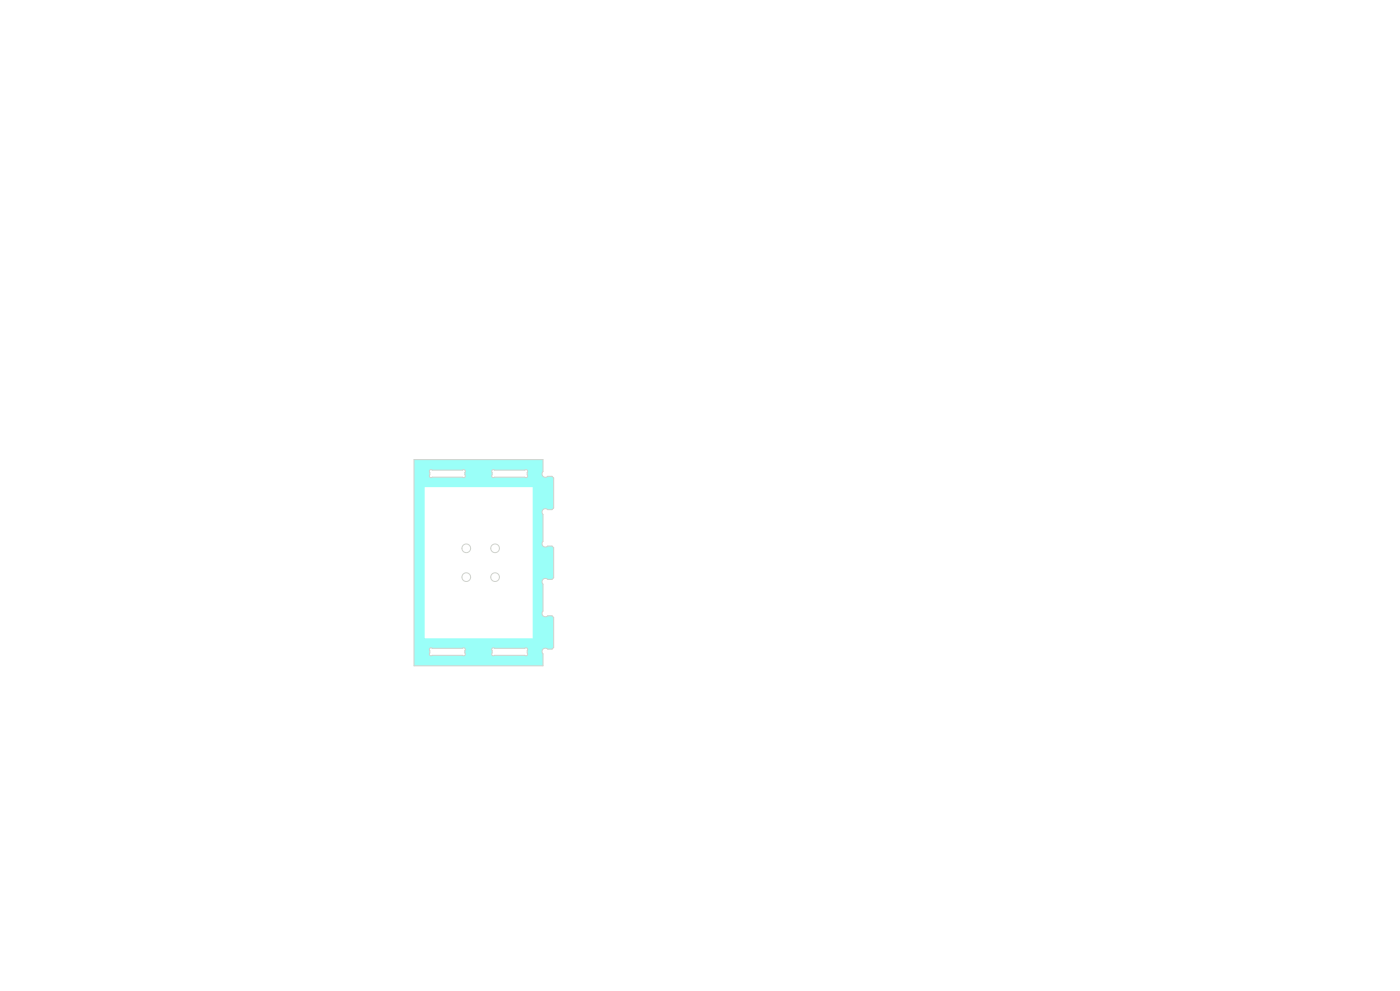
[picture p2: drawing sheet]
<svg xmlns="http://www.w3.org/2000/svg" width="420mm" height="297mm" viewBox="0 0 420 297" stroke-linecap="round" stroke-linejoin="round" font-family="sans-serif">
<path d="M124.2 137.8h38.6l.1 3.6a1.02 1.02 0 0 0 0 1.4 1.02 1.02 0 0 0 1.5 0h1.2l.5 .5v8.9l-.5 .5h-1.3a1.02 1.02 0 0 0-1.4 .1 1.02 1.02 0 0 0 0 1.4v8.1a1.02 1.02 0 0 0 0 1.4 1.02 1.02 0 0 0 1.5-.1l1.2 .1 .5 .5v8.9l-.5 .5h-1.3a1.02 1.02 0 0 0-1.4 .1 1.02 1.02 0 0 0 0 1.4v8.1a1.02 1.02 0 0 0 0 1.4 1.02 1.02 0 0 0 1.5 0h1.2l.5 .5v8.9l-.5 .5h-1.3a1.02 1.02 0 0 0-1.4 .1 1.02 1.02 0 0 0 0 1.4l-.1 3.6-38.6-.1v-3.5h4.6a.53 .53 0 0 0 .3 .5 .53 .53 0 0 0 .6-.1h9.1a.52 .52 0 0 0 .7-.1 .52 .52 0 0 0-.1-.7l.2-.9h7.9l.1 1a.52 .52 0 0 0 .1 .7 .52 .52 0 0 0 .7 0h9.1a.52 .52 0 0 0 .7-.1 .52 .52 0 0 0 0-.7v-.6a.52 .52 0 0 0-.1-.7 .52 .52 0 0 0-.7 0h-9.1a.5 .5 0 0 0-.5-.1 .5 .5 0 0 0-.3 .5l-7.9-.2a.54 .54 0 0 0-.9-.2h-9.1a.52 .52 0 0 0-.7 .1 .52 .52 0 0 0 .1 .7l-.2 .9h-4.6v-4.7h35.6v-45.3h-32.4v45.3h-3.2v-48.7h4.6a.53 .53 0 0 0 .3 .5 .53 .53 0 0 0 .6-.1h9.1a.52 .52 0 0 0 .7-.1 .52 .52 0 0 0-.1-.7l.2-.9h7.9l.1 1a.52 .52 0 0 0 .1 .7 .52 .52 0 0 0 .7 0h9.1a.52 .52 0 0 0 .7-.1 .52 .52 0 0 0 0-.7v-.6a.52 .52 0 0 0-.1-.7 .52 .52 0 0 0-.7 0h-9.1a.5 .5 0 0 0-.5-.1 .5 .5 0 0 0-.3 .5l-7.9-.2a.54 .54 0 0 0-.9-.2h-9.1a.52 .52 0 0 0-.7 .1 .52 .52 0 0 0 .1 .7l-.2 .9h-4.6z" fill="#9afff8"/>
<g fill="none" stroke="#d0d2cd" stroke-width=".3">
<path d="M124.2 137.8h38.7v3.5a1 1 0 0 0 0 1.4 1 1 0 0 0 1.4 .1h1.3l.5 .4v9.1l-.5 .5h-1.3a1 1 0 0 0-1.4 0 1 1 0 0 0 0 1.4v8a1 1 0 0 0 0 1.4 1 1 0 0 0 1.4 0h1.3l.5 .6v9l-.5 .4h-1.3a1 1 0 0 0-1.4 0 1 1 0 0 0 0 1.5v8a1 1 0 0 0 0 1.5 1 1 0 0 0 1.4 0h1.3l.5 .5v8.9l-.5 .6h-1.3a1 1 0 0 0-1.4 0 1 1 0 0 0 0 1.4v3.6h-38.7zM128.9 140.9l10.3-.1 .4 .4v1.5l-.5 .4h-9.9l-.4-.4zM147.6 140.9l10.3-.1 .4 .4v1.5l-.5 .4h-9.9l-.4-.4zM128.9 194.3l10.3-.1 .4 .4v1.5l-.5 .4h-9.9l-.4-.4zM147.6 194.3l10.3-.1 .4 .4v1.5l-.5 .4h-9.9l-.4-.4z"/>
<circle cx="139.9" cy="173" r="1.3"/>
<circle cx="139.9" cy="164.3" r="1.3"/>
<circle cx="148.5" cy="164.3" r="1.3"/>
<circle cx="148.5" cy="173" r="1.3"/>
</g>
</svg>
